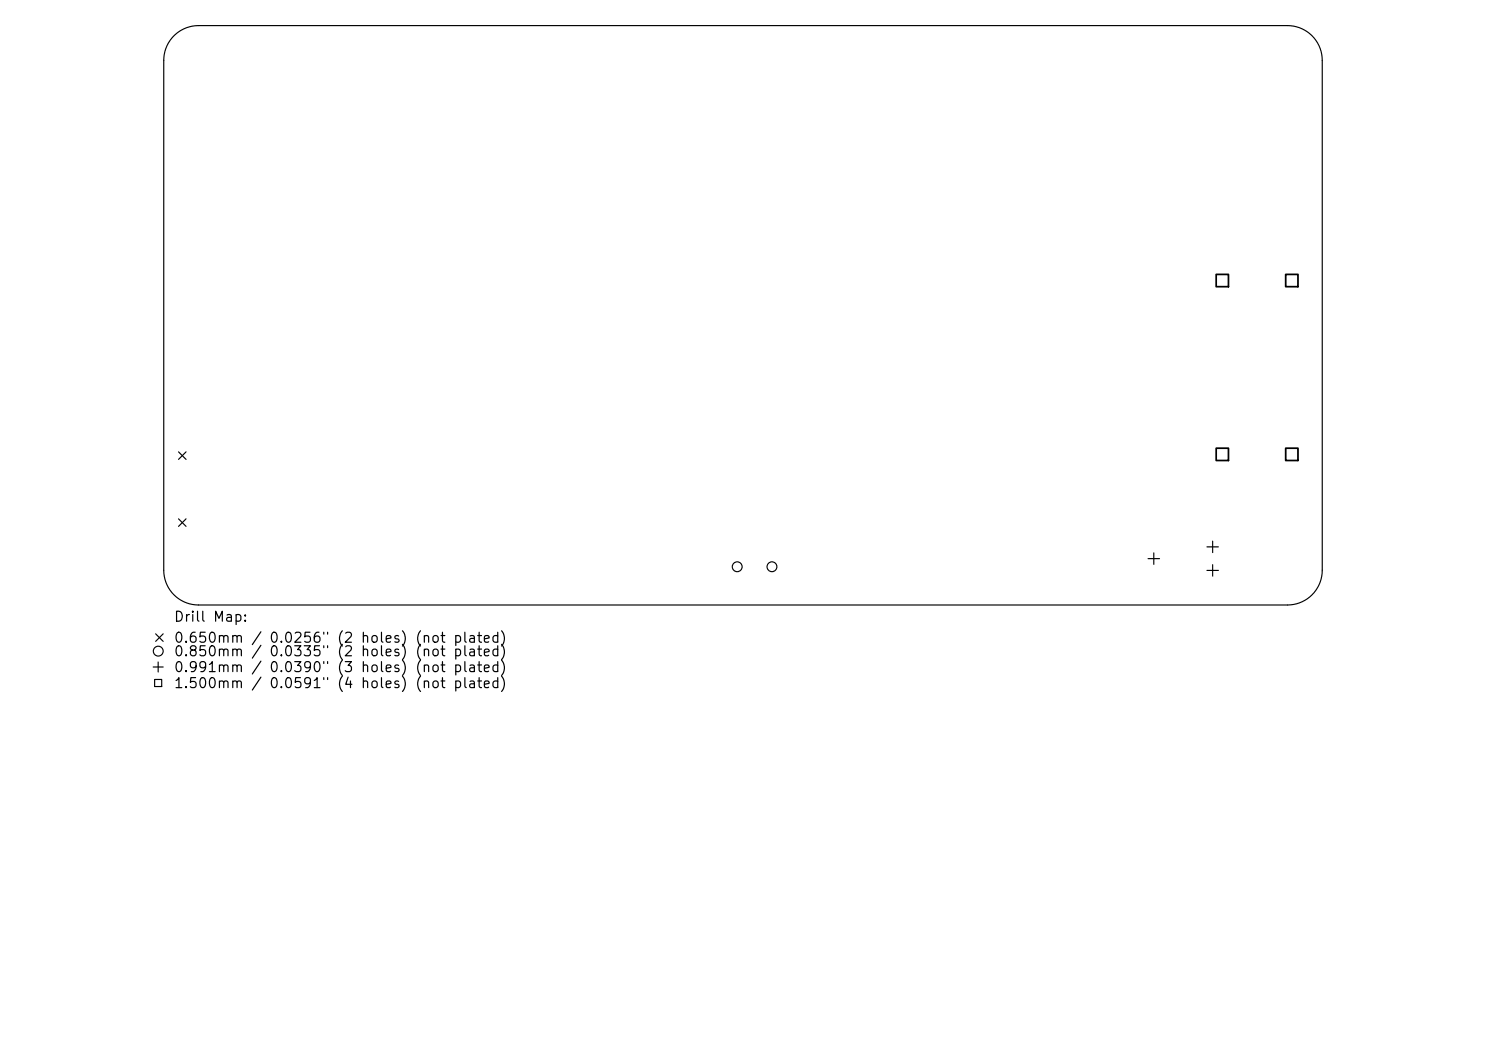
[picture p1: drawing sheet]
<svg xmlns="http://www.w3.org/2000/svg" width="297mm" height="210mm" viewBox="0 0 297 210" stroke-linecap="round" stroke-linejoin="round" font-family="sans-serif">
<defs><g id="words">
<g font-size="2">
<text x="34.6" y="124.7">Drill Map:</text>
<text x="34.6" y="128.9">0.650mm / 0.0256&quot; (2 holes) (not plated)</text>
<text x="34.6" y="131.6">0.850mm / 0.0335&quot; (2 holes) (not plated)</text>
<text x="34.6" y="134.8">0.991mm / 0.0390&quot; (3 holes) (not plated)</text>
<text x="34.6" y="138">1.500mm / 0.0591&quot; (4 holes) (not plated)</text>
</g>
</g></defs>
<g fill="none" stroke="#000" stroke-width=".23">
<path d="M34.8 7.2a6.9 6.9 0 0 1 4.9-2.1h217.6a6.9 6.9 0 0 1 7 7v101.8a6.9 6.9 0 0 1-7 7h-217.6a6.9 6.9 0 0 1-7-7v-101.8a6.9 6.9 0 0 1 2.1-4.9zM35.7 90.3l1.5 1.5M37.2 90.3l-1.5 1.5M35.7 103.7l1.5 1.5M37.2 103.7l-1.5 1.5M229.5 111.6h2.3M230.6 110.5v2.3M241.2 109.3h2.3M241.2 114h2.3M242.4 108.1v2.3M242.4 112.8v2.3M30.6 133.3h2"/>
<path d="M30.9 135.8h1.4v1.4h-1.4zM31.1 126.7l1.5 1.5M31.6 132.3v2M32.6 126.7l-1.5 1.5"/>
<circle cx="147.3" cy="113.2" r=".98"/>
<circle cx="154.3" cy="113.2" r=".98"/>
<circle cx="31.6" cy="130.1" r=".98"/>
</g>
<path d="M243.1 54.8h2.4v2.5h-2.4zM257 54.8h2.4v2.5h-2.4zM243.1 89.6h2.4v2.4h-2.4zM257 89.6h2.4v2.4h-2.4z" fill="none" stroke="#000" stroke-width=".35"/>
<use href="#words"/>
</svg>
